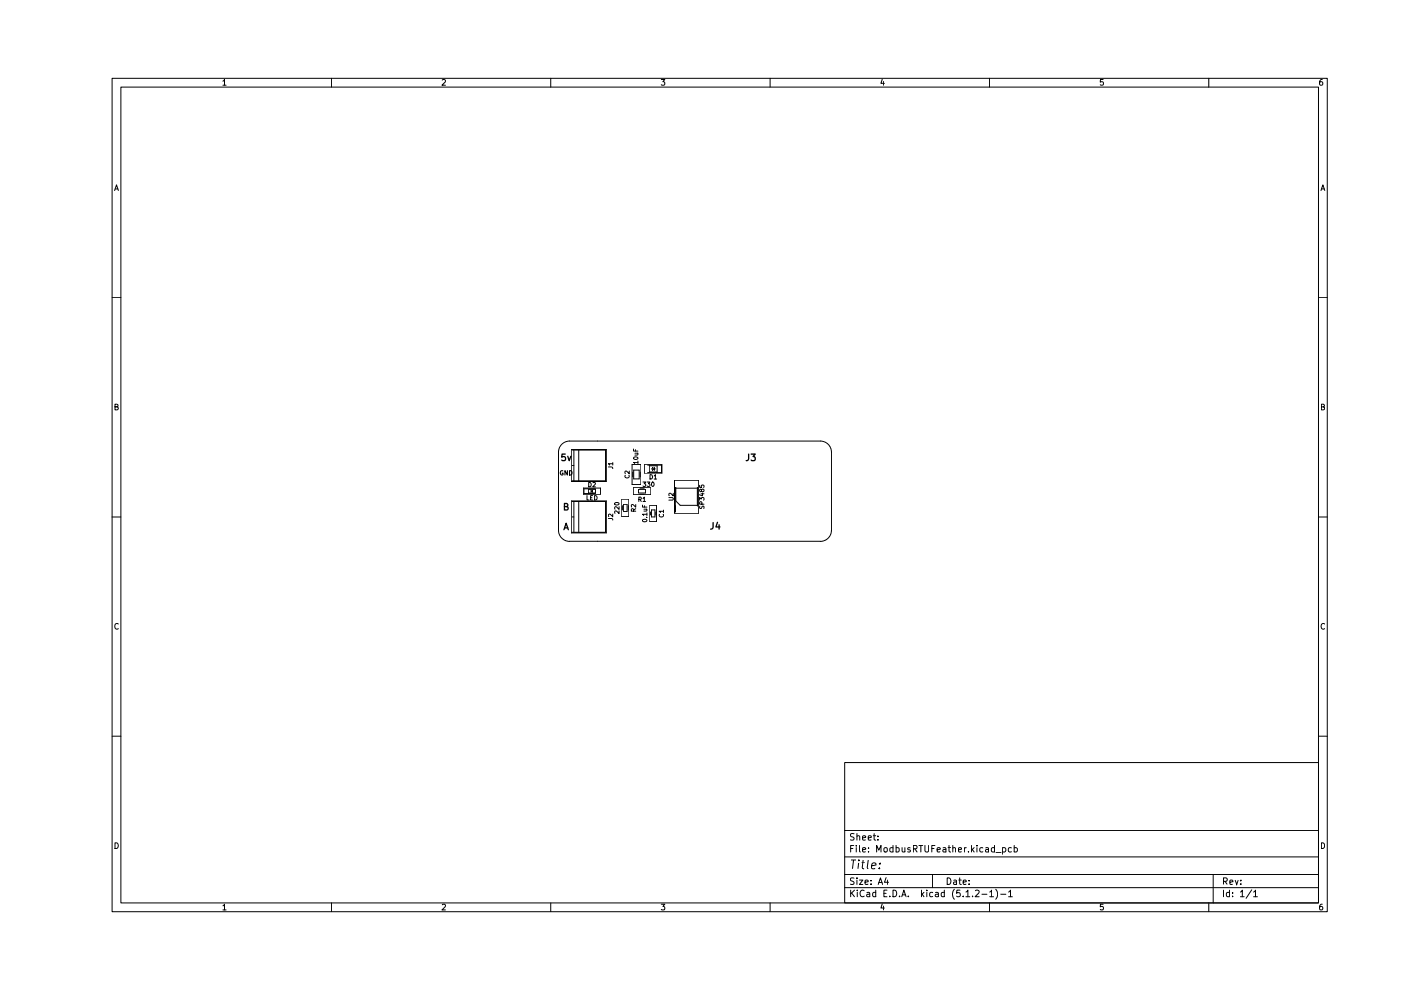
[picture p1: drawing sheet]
<svg xmlns="http://www.w3.org/2000/svg" width="297mm" height="210mm" viewBox="0 0 297 210" stroke-linecap="round" stroke-linejoin="round" font-family="sans-serif">
<g fill="none" stroke="#000" stroke-width=".21">
<path d="M23.8 16.6h257.6v176.7h-257.6zM25.6 18.5h253.9v172.9h-253.9zM47.3 17.2l.3-.3v1.2M47.3 18.1h.6M70.3 16.6v1.9M93.8 17l.4-.1 .2 .3-.7 .9h.7M116.8 16.6v1.9M140.2 16.9h.7l-.4 .4 .4 .1v.6h-.7M163.3 16.6v1.9M187 16.8l-.2 .9h.7M187.3 17.3v.8M209.8 16.6v1.9"/>
<path d="M233.9 16.9h-.6v.5h.5l.2 .5-.3 .2-.4-.1M256.3 16.6v1.9M280.3 16.9h-.3l-.2 .5v.6h.5v-.6l-.3-.1-.2 .3M24.3 40.4l.4-1.2 .4 1.2M24.4 40.1h.6M280.1 40.4l.4-1.2 .4 1.2M280.2 40.1h.6M23.8 63.1h1.8M279.5 63.1h1.9M24.4 86.3l.6-.1v-.4l-.6-.1v1.2h.4l.3-.4-.3-.2M120.8 93.5h53.1a2.36 2.36 0 0 1 2.4 2.4v16.5a2.36 2.36 0 0 1-2.4 2.4M120.8 93.5a2.36 2.36 0 0 0-2.4 2.4v16.5a2.36 2.36 0 0 0 2.4 2.4"/>
<path d="M121.1 95.3h7.5v6.8h-7.5zM121.3 95.4h7.1v6.5h-7.1M121.3 98.7h.4M121.7 95.4v6.5M122.7 95.4v6.5M129 99h.8l.1 .4M129.9 98.3h-.9l.3 .3M129.9 98.1v.5M133.4 99.9v.5l-.6-.5-.3 .1 .1 .4M134 98.5h1.9v4.2h-1.9zM134.3 95.2v.4h1M134.4 99.7h1.1v1.8h-1.1z"/>
<path d="M134.4 97a.46 .46 0 0 1 .5-.2 .46 .46 0 0 1 .3 .5 .46 .46 0 0 1-.5 .2 .46 .46 0 0 1-.3-.5zM134.6 96.1h.7M134.8 95.3v.3M135.1 96.1l.1 .3-.6 .1M135.3 98h-1l.3 .3M135.3 97.8v.5M136.6 98.5h3.7v1.8h-3.7zM137.3 98.6h3v1.6h-3M137.7 98.8h1.6v1.3h-1.6zM138.1 99.4h.2M138.3 99.1l.5 .3-.5 .3zM138.8 99.4h.1"/>
<path d="M138.8 99.1v.6M280.2 86.3l.5-.1v-.4l-.5-.1v1.2h.4l.2-.4-.2-.2M23.8 109.6h1.8M120.8 114.8h53.1M121.1 106.2h7.5v6.8h-7.5zM121.3 109.6h.4M121.3 106.3h7.1v6.6h-7.1M121.7 106.3v6.6M122.7 106.3v6.6M123.7 103.5h3.6v1.3h-3.6zM124.5 105.1v.9h.4M124.7 103.8h1.5v.7h-1.5z"/>
<path d="M124.8 102.3a.47 .47 0 0 1 .5 .5 .47 .47 0 0 1-.5 .4zM125.2 105.5h.3M125.3 103.9v.4M125.4 104.1l.2-.2v.4zM125.7 105.1h-.5v.9h.5M125.7 102.4l.4-.1 .1 .3-.5 .6h.5M126.1 105.1a.47 .47 0 0 1 .5 .4 .47 .47 0 0 1-.5 .5zM126.2 103.6h-2.4v1h2.4M129 109.9l.8 .1 .1 .3M129.9 109v.6l-.6-.6-.3 .2 .1 .3M130.4 106.6a.46 .46 0 0 1 .5-.1 .46 .46 0 0 1 .3 .4 .56 .56 0 0 1-.9-.1zM131.3 108.3v.6l-.7-.6-.3 .2 .1 .3"/>
<path d="M131.3 107.4v.6l-.7-.6-.3 .2 .1 .4M131.8 105.8h1.5v3.7h-1.5zM132 107.2v.9M132.2 106.9h.8v1.5h-.8zM132.6 100.8a.41 .41 0 0 0 .4 .5 .41 .41 0 0 0 .3-.5M133.2 107.2v.9M134.2 100.1v1M134.3 103.4h3.7v1.5h-3.7zM134.3 108.4v-.5h-.4v.5h.9M134.8 107v.5l-.7-.5-.2 .1v.4M134.8 107.9l-.5 .3M135.4 103.8h1.5v.7h-1.5z"/>
<path d="M135.4 105.9l.5-.1v-.3l-.5-.1v.9M135.7 104.8h.9M135.7 103.5h.9M135.7 105.9l.3 .4M135.7 100.1v1M136.2 107.1v.4h1M136.3 110.2a.46 .46 0 0 1 .5-.2 .46 .46 0 0 1 .3 .5 .55 .55 0 0 1-.9-.2zM136.3 105.7l.3-.3v.9M136.3 102.2h.6l-.3 .4h.3v.4h-.6M136.3 106.3h.6M136.5 108h.7M136.7 107.2v.3"/>
<path d="M137.1 109.7h.1M137.1 108v.3l-.6 .1M137.2 109h-1l.3 .3M137.2 108.8v.5M137.2 102.2h.6l-.3 .4h.2v.4h-.5M137.8 107.1h1.4v3.5h-1.4zM137.8 100.6a.47 .47 0 0 1 .5 .5 .47 .47 0 0 1-.5 .5zM137.9 108.5v.7M138.1 108.1h.8v1.5h-.8zM138.3 102.2h.1a.43 .43 0 0 1 .3 .5 .43 .43 0 0 1-.5 .3l-.1-.4zM138.7 100.9l.3-.3v1M138.7 101.6h.5"/>
<path d="M139.1 108.5v.7M139.8 109a.41 .41 0 0 0 .4 .6 .41 .41 0 0 0 .4-.6M140.7 108.4h-.9l.2 .3M140.7 108.2v.5M141.8 105.5h.8l.1 .2-.1 .3h-.8M142.7 104.6v.5l-.6-.5-.3 .2 .1 .3M143 101.8h5.1v7h-5.1zM143.3 103.5h4.6v3.6h-3.7l-.9-.9zM143.3 103.4h-.1v5.2M147.8 103.4h.2v3.9h-.2M148.3 106.1v-.6l.4 .3 .1-.3h.4v.6M148.3 102.9v.4l.5 .1-.1-.5h.5v.5"/>
<path d="M148.4 107.3v.5h.3l.2-.4 .2-.1 .2 .2-.1 .3M148.6 104.7h.7M148.7 103.9l.2-.2a.29 .29 0 0 1 .4 .3 .29 .29 0 0 1-.5 .2l-.1-.4h-.3v.4l.3-.1M148.8 106.9v-.4l-.4-.1-.1 .5h1M148.9 104.6v.5l-.6-.2M279.5 109.6h1.9M25.1 132.3a.53 .53 0 0 0-.8 .5 .53 .53 0 0 0 .8 .5M280.8 132.3a.53 .53 0 0 0-.7 .5 .53 .53 0 0 0 .7 .5M23.8 156.1h1.8M279.5 156.1h1.9M24.4 178.7a.61 .61 0 0 1 .7 .6 .61 .61 0 0 1-.7 .6zM179.1 161.7h100.4v29.7h-100.4z"/>
<path d="M179.1 176.1h100.4M180.4 179.9h.4M181 179.2h-.6v1.4M181.1 176.8l-.6-.1-.2 .3 .1 .3 .6 .3v.4l-.2 .1h-.5M181.5 179.2v.2M181.5 179.7v.9M181.7 177.3l.2-.1 .3 .1 .1 .8M181.7 176.7v1.4M182.2 179.2v1.2l.2 .2M182.9 177.7l.7-.2-.1-.2-.4-.1-.2 .2v.7h.6M184.1 177.7l.6-.2v-.2l-.4-.1-.2 .2v.7h.6M184.1 179.8v.1"/>
<path d="M185.1 177.2h.6M185.3 176.7v1.2l.4 .2M186.1 178v.1M186.1 177.3v.1M187.5 179.8l.2-.1 .4 .1v.6l-.1 .2-.5-.1zM189.3 179.8l-.4-.1-.2 .3v.5l.6 .1M189.3 179.2v1.4M190 179.8l.4-.1 .2 .3-.1 .6h-.5M190 179.2v1.4M191.3 179.7v.9l.6-.1M191.9 179.7v.9M193 179.8l-.3-.1-.3 .2 .1 .2 .5 .1v.4h-.6"/>
<path d="M193.7 180l.6-.1 .1-.5-.7-.2v1.4M194 180l.4 .6M194.8 179.2h.8M195.2 179.2v1.4M196.1 179.2v1.2l.3 .2h.4l.1-.2v-1.2M197.6 179.9h.4M198.2 179.2h-.6v1.4M200 179.8h.5l.1 .8M201 179.7h.5M201.2 179.2v1.2l.3 .2M202 179.8h.5l.1 .8M202 179.2v1.4"/>
<path d="M204.5 179.7v.9M204.9 179.7l-.4 .3M206 179.2v1.4M206.5 179.7l-.5 .5M207.1 179.2v.2M207.1 179.7v.9M208.4 179.8l-.4-.1-.3 .3 .2 .6h.5M209 179.8h.5l.1 .8M210.9 179.8l-.4-.1-.3 .3 .1 .6h.6M210.9 179.2v1.4M212.6 179.8l.4-.1 .3 .3-.2 .6h-.5M212.6 179.7v1.4"/>
<path d="M214.4 179.8l-.4-.1-.2 .3 .1 .6h.5M215 179.8l.4-.1 .3 .3-.1 .6h-.6M215 179.2v1.4M280.2 178.7a.61 .61 0 0 1 .6 .6 .61 .61 0 0 1-.6 .6zM47.3 192.1l.3-.4v1.2M47.3 192.9h.6M70.3 191.4v1.9M93.8 191.8l.4-.1 .2 .4-.7 .8h.7M116.8 191.4v1.9M140.2 191.7h.7l-.4 .5 .4 .1v.5h-.7M163.3 191.4v1.9M179.1 188.2h100.4"/>
<path d="M179.1 185.4h100.4M179.1 181.7h100.4M180.4 188.7v1.4M180.4 182.3h1.1M180.5 189.3l.7 .8M181 182.3l-.3 1.9M181.1 186.2l-.6-.1-.2 .3 .1 .3 .6 .3v.4l-.2 .1h-.5M181.2 188.7l-.8 .8M181.7 186.1v.2M181.7 186.6v.9M181.8 188.7v.2M181.8 189.2v.9"/>
<path d="M182.1 183l-.2 1.2M182.1 182.3v.2M182.2 186.6h.7l-.7 .9h.7M182.7 183h.7M182.9 180.2l.7-.1-.1-.3-.4-.1-.2 .2v.7h.6M183 182.3l-.2 1.6 .1 .2 .3 .1M183.2 188.9a.62 .62 0 0 0-.9 .5 .62 .62 0 0 0 .9 .6M183.4 187.1l.7-.2-.1-.2-.4-.1-.2 .2 .1 .7h.5M183.8 189.3h.5l.1 .8M184.1 182.3l-.2 1.6 .2 .3M184.1 180.5v.1M184.4 189.5l-.5 .1-.2 .2 .2 .3h.5"/>
<path d="M184.7 187.4v.1M184.7 186.7v.1M184.8 183.6l.9-.2v-.3h-.7l-.2 .8 .2 .3 .5-.1M185.7 189.3l-.4-.1-.3 .3 .1 .6h.6M185.7 188.7v1.4M185.9 180.6v-1.4l.4 1 .5-1v1.4M186.2 187.5l.5-1.4 .4 1.4M186.3 187.1h.7M186.4 184v.2M186.6 183.1l-.1 .1M187 191.7l-.2 .8h.7M187.3 192.1v.8"/>
<path d="M187.4 189.4h.5M187.9 186.1l-.4 1h.9M188.1 188.7h-.7v1.4h.7M188.2 186.6v.9M188.7 190v.1M189.3 188.7a.7 .7 0 0 1 .8 .7 .7 .7 0 0 1-.8 .7zM190.7 190v.1M191.2 190.1l.4-1.4 .5 1.4M191.3 189.7h.7M192.6 190v.1M195.4 188.7v1.4M195.5 189.6l.4 .5"/>
<path d="M195.9 189.2l-.5 .5M196.5 188.7v.2M196.5 189.2v.9M197.7 185.4v2.8M197.8 189.3l-.4-.1-.3 .3 .1 .6h.6M198.3 189.3h.6l.1 .8M198.7 180.2l.7-.1-.1-.3-.4-.1-.2 .2 .1 .7h.5M199 189.5l-.7 .3 .2 .3h.5M200.2 189.3l-.4-.1-.2 .3 .1 .6h.5M200.2 188.7v1.4M200.6 180.1h-.5l-.2 .2 .2 .3h.5M200.8 186.1a.7 .7 0 0 1 .8 .7 .7 .7 0 0 1-.8 .7z"/>
<path d="M202.2 186.7h.6v.8M202.3 188.5a1.58 1.58 0 0 0 0 2.2M202.8 186.9l-.7 .3 .2 .3h.5M203.2 180.2l.7-.1-.1-.3-.4-.1-.2 .2 .1 .7h.5M203.3 186.6h.5M203.5 186.1v1.2l.3 .2M203.5 188.7h-.6l-.1 .7 .2-.1h.5l.1 .2-.1 .5-.2 .1-.5-.1M204.2 187.1l.7-.2-.1-.2-.4-.1-.2 .2 .1 .7h.5M204.2 190v.1M204.8 189.1l.4-.4v1.4M204.8 190.1h.8M205.3 180.5v.1"/>
<path d="M205.5 187.4v.1M205.5 186.7v.1M206.1 180.1l.4 .5M206.2 190v.1M206.8 188.9l.5-.2 .3 .4-.9 1h.9M208.2 189.6h1.1M209.6 180.1h-.5l-.2 .2 .2 .3h.5M209.8 191.4v1.9M209.8 189.1l.4-.4v1.4M209.8 190.1h.8M211.1 188.5a1.58 1.58 0 0 1 0 2.2M211.2 180.8h1"/>
<path d="M212.2 189.6h1.1M213.8 189.1l.4-.4v1.4M213.8 190.1h.8M233.9 191.7h-.6v.6l.5-.1 .1 .6h-.6M256.3 191.4v1.9M257.2 185.4v6M259.4 186.9l.7-.1v-.5l-.7-.2v1.4M259.4 188.7v1.4M259.7 186.9l.5 .6M260.7 189.3l-.4-.1-.3 .3 .1 .6h.6M260.7 188.7v1.4M260.7 187.1l.7-.2-.1-.2-.4-.1-.2 .2 .1 .7h.5"/>
<path d="M261.3 190v.1M261.3 189.3v.1M261.9 186.6l.3 .9 .3-.9M263 189.1l.4-.4v1.4M263 190.1h.8M263.1 187.4v.1M263.1 186.7v.1M265.4 188.7l-1.2 1.8M265.8 189.1l.4-.4v1.4M265.8 190.1h.8M280.3 191.7l-.3 .1-.2 .4v.6l.5 .1v-.7h-.3l-.2 .2"/>
</g>
<path d="M119.8 96.3h-.6l-.1 .7 .2-.2 .5 .1 .1 .2-.1 .4-.2 .2-.5-.2M120.4 96.7l.3 1 .3-1M158.7 96.3v1.2l-.5 .2M159.3 96.3h.8l-.4 .5 .4 .2v.5l-.3 .2-.5-.2M119.6 112.3l.4-1.4 .5 1.4M119.7 107.4l.6-.1v-.4l-.6-.1v1.3h.5l.3-.4-.4-.3M119.7 111.9h.7M151.2 110.8l-.1 1.2-.4 .2M152.1 110.7l-.3 1h.9M152.5 111.3v.9" fill="none" stroke="#000" stroke-width=".28"/>
<path d="M119.3 99.8a.43 .43 0 0 0-.5 .5 .43 .43 0 0 0 .6 .3v-.3h-.2M120.3 99.8v.9l-.5-.9v.9M120.8 99.8a.47 .47 0 0 1 .5 .5 .47 .47 0 0 1-.5 .4z" fill="none" stroke="#000" stroke-width=".23"/>
</svg>
